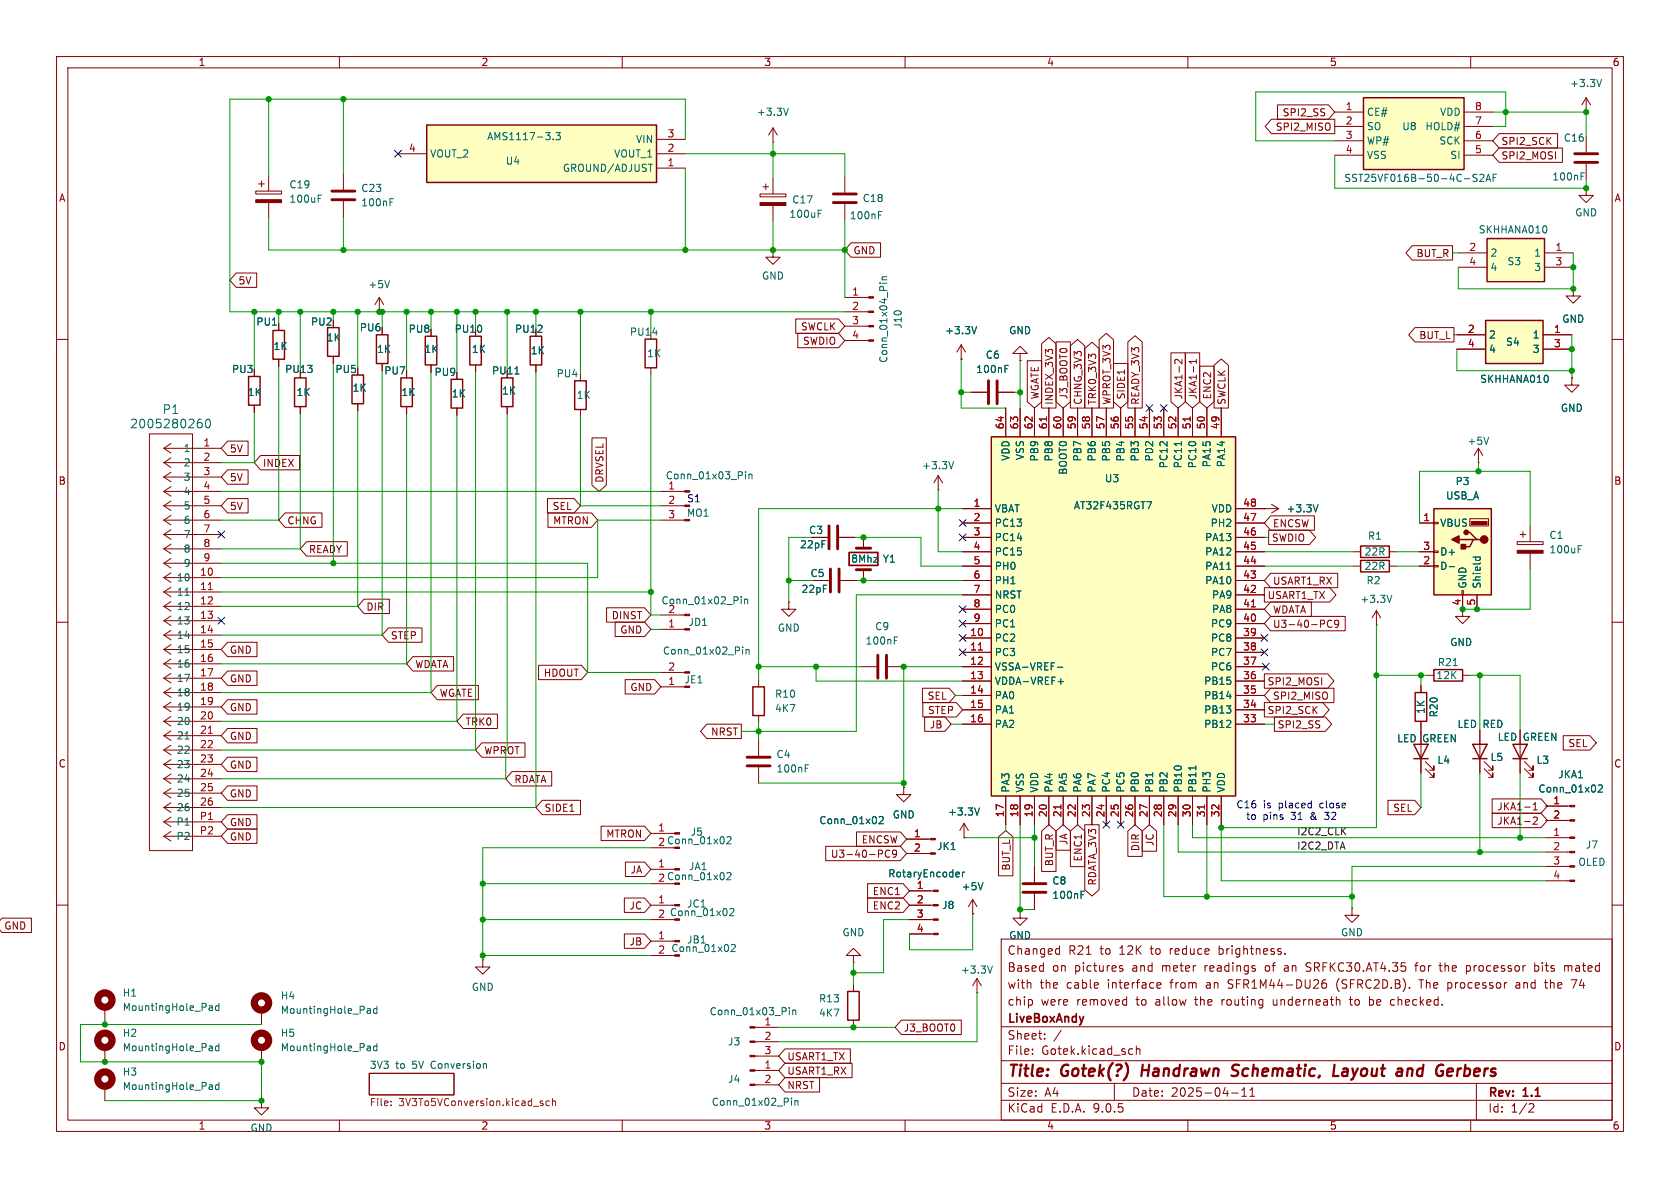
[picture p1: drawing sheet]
<svg xmlns="http://www.w3.org/2000/svg" width="297mm" height="210mm" viewBox="0 0 297 210" stroke-linecap="round" stroke-linejoin="round" font-family="sans-serif">
<defs><g id="words">
<g font-size="2.8" fill="#840000">
<text x="178" y="190.9">Title:</text>
<text x="187.7" y="190.9">Gotek(?)</text>
<text x="202.6" y="190.9">Handrawn</text>
<text x="219.4" y="190.9">Schematic,</text>
<text x="238.2" y="190.9">Layout</text>
<text x="250.2" y="190.9">and</text>
<text x="257.9" y="190.9">Gerbers</text>
</g>
<g font-size="2.1" fill="#006464">
<text x="22.9" y="75.9">2005280260</text>
<text x="28.7" y="73.4">P1</text>
</g>
<g font-size="2.1" fill="#840000">
<text x="178" y="172">Based</text>
<text x="178" y="169">Changed</text>
<text x="186" y="172">on</text>
<text x="188.9" y="169">R21</text>
<text x="190" y="172">pictures</text>
<text x="194.5" y="169">to</text>
<text x="198" y="169">12K</text>
<text x="200.3" y="172">and</text>
<text x="203.7" y="169">to</text>
<text x="205.7" y="172">meter</text>
<text x="207.2" y="169">reduce</text>
<text x="213.4" y="172">readings</text>
<text x="216" y="169">brightness.</text>
<text x="224.2" y="172">of</text>
<text x="227.7" y="172">an</text>
<text x="231.8" y="172">SRFKC30.AT4.35</text>
<text x="251.3" y="172">for</text>
<text x="255.7" y="172">the</text>
<text x="260.5" y="172">processor</text>
<text x="272.7" y="172">bits</text>
<text x="278.2" y="172">mated</text>
<text x="178" y="178">chip</text>
<text x="178" y="175">with</text>
<text x="183.8" y="175">the</text>
<text x="184" y="178">were</text>
<text x="188.6" y="175">cable</text>
<text x="190.4" y="178">removed</text>
<text x="196" y="175">interface</text>
<text x="201" y="178">to</text>
<text x="204.6" y="178">allow</text>
<text x="207.2" y="175">from</text>
<text x="211.7" y="178">the</text>
<text x="213.6" y="175">an</text>
<text x="216.5" y="178">routing</text>
<text x="217.7" y="175">SFR1M44-DU26</text>
<text x="225.7" y="178">underneath</text>
<text x="237" y="175">(SFRC2D.B).</text>
<text x="239.5" y="178">to</text>
<text x="243.1" y="178">be</text>
<text x="247" y="178">checked.</text>
<text x="251.8" y="175">The</text>
<text x="256.9" y="175">processor</text>
<text x="269.1" y="175">and</text>
<text x="274.5" y="175">the</text>
<text x="279.3" y="175">74</text>
<text x="178" y="184">Sheet:</text>
<text x="178" y="181.2">LiveBoxAndy</text>
<text x="178" y="186.7">File:</text>
<text x="184.1" y="186.7">Gotek.kicad_sch</text>
<text x="178" y="196.9">KiCad</text>
<text x="178" y="194.1">Size:</text>
<text x="184.7" y="194.1">A4</text>
<text x="185.7" y="196.9">E.D.A.</text>
<text x="193.3" y="196.9">9.0.5</text>
<text x="200" y="194.1">Date:</text>
<text x="207" y="194.1">2025-04-11</text>
<text x="263" y="194.3">Rev:</text>
<text x="263" y="196.9">Id:</text>
<text x="267.1" y="196.9">1/2</text>
<text x="269.4" y="194.3">1.1</text>
</g>
<g font-size="1.8" fill="#840000">
<text x="35" y="11.9">1</text>
<text x="85" y="11.9">2</text>
<text x="135" y="11.9">3</text>
<text x="185" y="11.9">4</text>
<text x="235" y="11.9">5</text>
<text x="285" y="11.9">6</text>
<text x="225.4" y="23.3">SPI2_MISO</text>
<text x="226.7" y="20.8">SPI2_SS</text>
<text x="265.3" y="25.8">SPI2_SCK</text>
<text x="265.3" y="28.4">SPI2_MOSI</text>
<text x="10.3" y="35.9">A</text>
<text x="285.3" y="35.9">A</text>
<text x="150.8" y="45.2">GND</text>
<text x="250.3" y="45.7">BUT_R</text>
<text x="42.1" y="50.5">5V</text>
<text x="80.3" y="59">PU10</text>
<text x="90.9" y="59">PU12</text>
<text x="141.5" y="58.6">SWCLK</text>
<text x="141.9" y="61.2">SWDIO</text>
<text x="250.8" y="60.1">BUT_L</text>
<text x="86.9" y="66.4">PU11</text>
<text x="183.8" y="70.7" transform="rotate(-90 183.8 70.7)">WGATE</text>
<text x="186.4" y="71.7" transform="rotate(-90 186.4 71.7)">INDEX_3V3</text>
<text x="188.9" y="70.7" transform="rotate(-90 188.9 70.7)">J3_BOOT0</text>
<text x="191.5" y="71.7" transform="rotate(-90 191.5 71.7)">CHNG_3V3</text>
<text x="194" y="71.7" transform="rotate(-90 194 71.7)">TRK0_3V3</text>
<text x="196.5" y="71.7" transform="rotate(-90 196.5 71.7)">WPROT_3V3</text>
<text x="199.1" y="70.7" transform="rotate(-90 199.1 70.7)">SIDE1</text>
<text x="201.6" y="71.7" transform="rotate(-90 201.6 71.7)">READY_3V3</text>
<text x="209.2" y="70.7" transform="rotate(-90 209.2 70.7)">JKA1-2</text>
<text x="211.8" y="70.7" transform="rotate(-90 211.8 70.7)">JKA1-1</text>
<text x="214.3" y="70.7" transform="rotate(-90 214.3 70.7)">ENC2</text>
<text x="216.9" y="71.7" transform="rotate(-90 216.9 71.7)">SWCLK</text>
<text x="40.5" y="80.2">5V</text>
<text x="46.4" y="82.7">INDEX</text>
<text x="10.3" y="85.9">B</text>
<text x="40.5" y="85.3">5V</text>
<text x="106.9" y="85.4" transform="rotate(-90 106.9 85.4)">DRVSEL</text>
<text x="285.3" y="85.9">B</text>
<text x="40.5" y="90.4">5V</text>
<text x="50.7" y="92.9">CHNG</text>
<text x="97.6" y="90.4">SEL</text>
<text x="97.7" y="92.9">MTRON</text>
<text x="224.8" y="96">SWDIO</text>
<text x="224.9" y="93.4">ENCSW</text>
<text x="54.5" y="98">READY</text>
<text x="224" y="106.1">USART1_TX</text>
<text x="224.9" y="103.6">USART1_RX</text>
<text x="258.3" y="107.1" transform="rotate(-90 258.3 107.1)">4</text>
<text x="64.7" y="108.1">DIR</text>
<text x="69" y="113.2">STEP</text>
<text x="108" y="109.7">DINST</text>
<text x="109.6" y="112.2">GND</text>
<text x="224.9" y="108.7">WDATA</text>
<text x="224.9" y="111.2">U3-40-PC9</text>
<text x="40.5" y="115.8">GND</text>
<text x="73.3" y="118.3">WDATA</text>
<text x="96" y="119.8">HDOUT</text>
<text x="40.5" y="120.8">GND</text>
<text x="40.5" y="125.9">GND</text>
<text x="77.6" y="123.4">WGATE</text>
<text x="111.3" y="122.4">GND</text>
<text x="163.9" y="123.9">SEL</text>
<text x="224" y="121.4">SPI2_MOSI</text>
<text x="224.9" y="123.9">SPI2_MISO</text>
<text x="40.5" y="131">GND</text>
<text x="82.2" y="128.5">TRK0</text>
<text x="125.6" y="130.2">NRST</text>
<text x="164" y="126.4">STEP</text>
<text x="164.3" y="129">JB</text>
<text x="224" y="126.4">SPI2_SCK</text>
<text x="225.8" y="129">SPI2_SS</text>
<text x="10.3" y="135.9">C</text>
<text x="40.5" y="136.1">GND</text>
<text x="277.2" y="132.3">SEL</text>
<text x="285.3" y="135.9">C</text>
<text x="40.5" y="141.2">GND</text>
<text x="90.8" y="138.6">RDATA</text>
<text x="96.2" y="143.7">SIDE1</text>
<text x="246.2" y="143.7">SEL</text>
<text x="264.6" y="143.4">JKA1-1</text>
<text x="40.5" y="148.8">GND</text>
<text x="40.5" y="146.2">GND</text>
<text x="107.1" y="148.3">MTRON</text>
<text x="152.2" y="149.3">ENCSW</text>
<text x="188.9" y="149.5" transform="rotate(-90 188.9 149.5)">JA</text>
<text x="204.2" y="149.7" transform="rotate(-90 204.2 149.7)">JC</text>
<text x="264.6" y="146">JKA1-2</text>
<text x="111.4" y="154.6">JA</text>
<text x="146.8" y="151.8">U3-40-PC9</text>
<text x="178.8" y="154" transform="rotate(-90 178.8 154)">BUT_L</text>
<text x="186.4" y="153.2" transform="rotate(-90 186.4 153.2)">BUT_R</text>
<text x="191.5" y="152.4" transform="rotate(-90 191.5 152.4)">ENC1</text>
<text x="201.6" y="150.6" transform="rotate(-90 201.6 150.6)">DIR</text>
<text x="111.2" y="161">JC</text>
<text x="154.2" y="161">ENC2</text>
<text x="154.2" y="158.4">ENC1</text>
<text x="194" y="156.6" transform="rotate(-90 194 156.6)">RDATA_3V3</text>
<text x=".7" y="164.5">GND</text>
<text x="111.2" y="167.3">JB</text>
<text x="10.3" y="185.9">D</text>
<text x="159.7" y="182.6">J3_BOOT0</text>
<text x="285.3" y="185.9">D</text>
<text x="139.1" y="190.2">USART1_RX</text>
<text x="139.1" y="187.6">USART1_TX</text>
<text x="139.1" y="192.7">NRST</text>
<text x="35" y="199.9">1</text>
<text x="85" y="199.9">2</text>
<text x="135" y="199.9">3</text>
<text x="185" y="199.9">4</text>
<text x="235" y="199.9">5</text>
<text x="285" y="199.9">6</text>
</g>
<g font-size="1.8" fill="#006464">
<text x="277.5" y="15.6">+3.3V</text>
<text x="133.7" y="20.7">+3.3V</text>
<text x="241.6" y="20.7">CE#</text>
<text x="241.6" y="23.2">SO</text>
<text x="247.8" y="23.2">U8</text>
<text x="251.9" y="23.2">HOLD#</text>
<text x="254.5" y="20.7">VDD</text>
<text x="75.9" y="28">VOUT_2</text>
<text x="86" y="25">AMS1117-3.3</text>
<text x="89.3" y="29.3">U4</text>
<text x="108.5" y="28">VOUT_1</text>
<text x="112.3" y="25.5">VIN</text>
<text x="241.6" y="25.8">WP#</text>
<text x="241.6" y="28.3">VSS</text>
<text x="254.4" y="25.8">SCK</text>
<text x="256.3" y="28.3">SI</text>
<text x="276.4" y="25.2">C16</text>
<text x="51.1" y="33.5">C19</text>
<text x="63.8" y="34.1">C23</text>
<text x="99.4" y="30.6">GROUND/ADJUST</text>
<text x="152.4" y="35.9">C18</text>
<text x="237.6" y="32.4">SST25VF016B-50-4C-S2AF</text>
<text x="274.3" y="32.1">100nF</text>
<text x="51.1" y="36">100uF</text>
<text x="63.8" y="36.7">100nF</text>
<text x="139.5" y="38.7">100uF</text>
<text x="140" y="36.2">C17</text>
<text x="150.1" y="39">100nF</text>
<text x="261.3" y="41.5">SKHHANA010</text>
<text x="278.4" y="38.5">GND</text>
<text x="263.4" y="45.6">2</text>
<text x="266.4" y="47.1">S3</text>
<text x="271.1" y="45.6">1</text>
<text x="65" y="51.2">+5V</text>
<text x="134.6" y="49.6">GND</text>
<text x="263.4" y="48.1">4</text>
<text x="271.1" y="48.1">3</text>
<text x="45.2" y="57.8">PU1</text>
<text x="54.9" y="57.8">PU2</text>
<text x="63.5" y="58.8">PU6</text>
<text x="72.1" y="59">PU8</text>
<text x="111.3" y="59.5">PU14</text>
<text x="159.6" y="58.2" transform="rotate(-90 159.6 58.2)">J10</text>
<text x="167" y="59.3">+3.3V</text>
<text x="178.3" y="59.3">GND</text>
<text x="276.1" y="57.3">GND</text>
<text x="48.3" y="62.1">1K</text>
<text x="57.7" y="60.6">1K</text>
<text x="66.6" y="62.6">1K</text>
<text x="74.9" y="62.6">1K</text>
<text x="83.3" y="62.6">1K</text>
<text x="93.7" y="62.8">1K</text>
<text x="114.3" y="63.3">1K</text>
<text x="157.1" y="64.3" transform="rotate(-90 157.1 64.3)">Conn_01x04_Pin</text>
<text x="174.2" y="63.6">C6</text>
<text x="263.1" y="60">2</text>
<text x="263.1" y="62.6">4</text>
<text x="266.2" y="61.3">S4</text>
<text x="270.9" y="60">1</text>
<text x="270.9" y="62.6">3</text>
<text x="40.9" y="66.1">PU3</text>
<text x="43.7" y="70.2">1K</text>
<text x="50.3" y="66.1">PU13</text>
<text x="52.3" y="70.2">1K</text>
<text x="59.2" y="66.1">PU5</text>
<text x="62.2" y="69.4">1K</text>
<text x="67.8" y="66.4">PU7</text>
<text x="70.9" y="70.2">1K</text>
<text x="76.7" y="66.6">PU9</text>
<text x="79.8" y="70.5">1K</text>
<text x="88.7" y="70">1K</text>
<text x="98.3" y="66.9">PU4</text>
<text x="101.9" y="70.7">1K</text>
<text x="172.5" y="66.1">100nF</text>
<text x="261.6" y="67.9">SKHHANA010</text>
<text x="275.8" y="73">GND</text>
<text x="32.4" y="80.1">1</text>
<text x="32.4" y="82.7">2</text>
<text x="162.9" y="83.2">+3.3V</text>
<text x="178.7" y="81.6" transform="rotate(-90 178.7 81.6)">VDD</text>
<text x="181.2" y="81.4" transform="rotate(-90 181.2 81.4)">VSS</text>
<text x="183.7" y="81.7" transform="rotate(-90 183.7 81.7)">PB9</text>
<text x="186.3" y="81.7" transform="rotate(-90 186.3 81.7)">PB8</text>
<text x="191.4" y="81.7" transform="rotate(-90 191.4 81.7)">PB7</text>
<text x="193.9" y="81.7" transform="rotate(-90 193.9 81.7)">PB6</text>
<text x="196.4" y="81.7" transform="rotate(-90 196.4 81.7)">PB5</text>
<text x="199" y="81.7" transform="rotate(-90 199 81.7)">PB4</text>
<text x="201.5" y="81.7" transform="rotate(-90 201.5 81.7)">PB3</text>
<text x="204.1" y="81.7" transform="rotate(-90 204.1 81.7)">PD2</text>
<text x="206.6" y="82.9" transform="rotate(-90 206.6 82.9)">PC12</text>
<text x="209.1" y="82.9" transform="rotate(-90 209.1 82.9)">PC11</text>
<text x="211.7" y="82.9" transform="rotate(-90 211.7 82.9)">PC10</text>
<text x="214.2" y="82.7" transform="rotate(-90 214.2 82.7)">PA15</text>
<text x="216.8" y="82.7" transform="rotate(-90 216.8 82.7)">PA14</text>
<text x="259.3" y="78.8">+5V</text>
<text x="32.4" y="85.2">3</text>
<text x="32.4" y="87.7">4</text>
<text x="117.6" y="84.9">Conn_01x03_Pin</text>
<text x="188.8" y="84" transform="rotate(-90 188.8 84)">BOOT0</text>
<text x="195.2" y="85.4">U3</text>
<text x="255.5" y="88.5">USB_A</text>
<text x="257.2" y="86">P3</text>
<text x="32.4" y="90.3">5</text>
<text x="32.4" y="92.8">6</text>
<text x="32.4" y="95.4">7</text>
<text x="121.3" y="91.5">MO1</text>
<text x="142.9" y="94.6">C3</text>
<text x="175.8" y="90.8">VBAT</text>
<text x="175.8" y="93.3">PC13</text>
<text x="175.8" y="95.9">PC14</text>
<text x="189.7" y="90.2">AT32F435RGT7</text>
<text x="213" y="95.9">PA13</text>
<text x="213.9" y="93.3">PH2</text>
<text x="214.1" y="90.8">VDD</text>
<text x="227.3" y="90.8">+3.3V</text>
<text x="241.7" y="95.6">R1</text>
<text x="254.5" y="93.3">VBUS</text>
<text x="273.8" y="95.5">C1</text>
<text x="32.4" y="97.9">8</text>
<text x="32.4" y="100.4">9</text>
<text x="141.3" y="97.1">22pF</text>
<text x="150.4" y="99.7">8Mhz</text>
<text x="156" y="99.7">Y1</text>
<text x="175.8" y="98.4">PC15</text>
<text x="175.8" y="100.9">PH0</text>
<text x="213" y="98.4">PA12</text>
<text x="213" y="100.9">PA11</text>
<text x="241.1" y="100.9">22R</text>
<text x="241.1" y="98.4">22R</text>
<text x="254.5" y="98.4">D+</text>
<text x="254.5" y="100.9">D-</text>
<text x="273.8" y="98">100uF</text>
<text x="31.2" y="103">10</text>
<text x="31.2" y="105.5">11</text>
<text x="116.8" y="107">Conn_01x02_Pin</text>
<text x="141.6" y="105">22pF</text>
<text x="143.2" y="102.2">C5</text>
<text x="175.8" y="103.5">PH1</text>
<text x="175.8" y="106">NRST</text>
<text x="213" y="103.5">PA10</text>
<text x="214.2" y="106">PA9</text>
<text x="240.4" y="106.8">+3.3V</text>
<text x="241.5" y="103.5">R2</text>
<text x="259.4" y="104.1" transform="rotate(-90 259.4 104.1)">GND</text>
<text x="262" y="104.1" transform="rotate(-90 262 104.1)">Shield</text>
<text x="31.2" y="108.1">12</text>
<text x="31.2" y="110.6">13</text>
<text x="31.2" y="113.1">14</text>
<text x="118" y="108.5">2</text>
<text x="121.6" y="110.8">JD1</text>
<text x="137.4" y="111.9">GND</text>
<text x="154.6" y="111.6">C9</text>
<text x="175.8" y="108.6">PC0</text>
<text x="175.8" y="111.1">PC1</text>
<text x="175.8" y="113.6">PC2</text>
<text x="214" y="111.1">PC9</text>
<text x="214" y="113.6">PC8</text>
<text x="214.2" y="108.6">PA8</text>
<text x="31.2" y="115.7">15</text>
<text x="31.2" y="118.2">16</text>
<text x="117.1" y="115.9">Conn_01x02_Pin</text>
<text x="152.9" y="114.1">100nF</text>
<text x="175.8" y="116.2">PC3</text>
<text x="175.8" y="118.7">VSSA-VREF-</text>
<text x="214" y="116.2">PC7</text>
<text x="214" y="118.7">PC6</text>
<text x="254.1" y="118">R21</text>
<text x="256.3" y="114.4">GND</text>
<text x="31.2" y="120.8">17</text>
<text x="31.2" y="123.3">18</text>
<text x="31.2" y="125.8">19</text>
<text x="120.9" y="121">JE1</text>
<text x="136.9" y="123.5">R10</text>
<text x="175.8" y="121.3">VDDA-VREF+</text>
<text x="175.8" y="123.8">PA0</text>
<text x="212.8" y="121.3">PB15</text>
<text x="212.8" y="123.8">PB14</text>
<text x="253.8" y="120.2">12K</text>
<text x="31.2" y="128.4">20</text>
<text x="31.2" y="130.9">21</text>
<text x="136.9" y="126.1">4K7</text>
<text x="175.8" y="126.3">PA1</text>
<text x="175.8" y="128.9">PA2</text>
<text x="212.8" y="126.3">PB13</text>
<text x="212.8" y="128.9">PB12</text>
<text x="246.9" y="131.4">LED</text>
<text x="251.5" y="131.4">GREEN</text>
<text x="252.1" y="126.3" transform="rotate(-90 252.1 126.3)">1K</text>
<text x="254.4" y="126.9" transform="rotate(-90 254.4 126.9)">R20</text>
<text x="257.6" y="128.9">LED</text>
<text x="262.2" y="128.9">RED</text>
<text x="264.7" y="131.2">LED</text>
<text x="269.3" y="131.2">GREEN</text>
<text x="31.2" y="133.5">22</text>
<text x="31.2" y="136">23</text>
<text x="137.2" y="134.2">C4</text>
<text x="137.2" y="136.8">100nF</text>
<text x="254" y="135.2">L4</text>
<text x="263.4" y="134.7">L5</text>
<text x="271.5" y="135.2">L3</text>
<text x="275.4" y="137.8">JKA1</text>
<text x="31.2" y="138.5">24</text>
<text x="31.2" y="141.1">25</text>
<text x="31.2" y="143.6">26</text>
<text x="178.7" y="140.2" transform="rotate(-90 178.7 140.2)">PA3</text>
<text x="181.2" y="140.2" transform="rotate(-90 181.2 140.2)">VSS</text>
<text x="183.7" y="140.2" transform="rotate(-90 183.7 140.2)">VDD</text>
<text x="186.3" y="140.2" transform="rotate(-90 186.3 140.2)">PA4</text>
<text x="188.8" y="140.2" transform="rotate(-90 188.8 140.2)">PA5</text>
<text x="191.4" y="140.2" transform="rotate(-90 191.4 140.2)">PA6</text>
<text x="193.9" y="140.2" transform="rotate(-90 193.9 140.2)">PA7</text>
<text x="196.4" y="140.2" transform="rotate(-90 196.4 140.2)">PC4</text>
<text x="199" y="140.2" transform="rotate(-90 199 140.2)">PC5</text>
<text x="201.5" y="140.2" transform="rotate(-90 201.5 140.2)">PB0</text>
<text x="204.1" y="140.2" transform="rotate(-90 204.1 140.2)">PB1</text>
<text x="206.6" y="140.2" transform="rotate(-90 206.6 140.2)">PB2</text>
<text x="209.1" y="140.2" transform="rotate(-90 209.1 140.2)">PB10</text>
<text x="211.7" y="140.2" transform="rotate(-90 211.7 140.2)">PB11</text>
<text x="214.2" y="140.2" transform="rotate(-90 214.2 140.2)">PH3</text>
<text x="216.8" y="140.2" transform="rotate(-90 216.8 140.2)">VDD</text>
<text x="271.9" y="140.3">Conn_01x02</text>
<text x="31.1" y="146.2">P1</text>
<text x="31.1" y="148.7">P2</text>
<text x="116.3" y="149.6">2 Conn_01x02</text>
<text x="122" y="147.9">J5</text>
<text x="144.7" y="145.9">Conn_01x02</text>
<text x="157.7" y="144.9">GND</text>
<text x="167.5" y="144.4">+3.3V</text>
<text x="116.3" y="156">2 Conn_01x02</text>
<text x="121.7" y="154">JA1</text>
<text x="156.9" y="155.3">RotaryEncoder</text>
<text x="165.6" y="150.5">JK1</text>
<text x="278.9" y="153.3">OLED</text>
<text x="280.2" y="150.2">J7</text>
<text x="121.4" y="160.6">JC1</text>
<text x="166.4" y="160.9">J8</text>
<text x="169.9" y="157.6">+5V</text>
<text x="185.9" y="156.6">C8</text>
<text x="185.9" y="159.1">100nF</text>
<text x="116.3" y="162.3">2 Conn_01x02</text>
<text x="121.4" y="167">JB1</text>
<text x="148.8" y="165.7">GND</text>
<text x="178.3" y="166.2">GND</text>
<text x="237" y="165.7">GND</text>
<text x="118.6" y="168.5">Conn_01x02</text>
<text x="169.8" y="172.3">+3.3V</text>
<text x="21.6" y="176.4">H1</text>
<text x="21.6" y="178.9">MountingHole_Pad</text>
<text x="49.5" y="176.9">H4</text>
<text x="49.5" y="179.4">MountingHole_Pad</text>
<text x="83.3" y="175.4">GND</text>
<text x="125.4" y="179.7">Conn_01x03_Pin</text>
<text x="144.7" y="177.4">R13</text>
<text x="144.7" y="179.9">4K7</text>
<text x="21.6" y="183.5">H2</text>
<text x="49.5" y="183.5">H5</text>
<text x="128.6" y="185">J3</text>
<text x="21.6" y="190.3">H3</text>
<text x="21.6" y="186">MountingHole_Pad</text>
<text x="49.5" y="186">MountingHole_Pad</text>
<text x="65.3" y="189">3V3</text>
<text x="70" y="189">to</text>
<text x="73" y="189">5V</text>
<text x="76.5" y="189">Conversion</text>
<text x="128.6" y="191.6">J4</text>
<text x="21.6" y="192.9">MountingHole_Pad</text>
<text x="125.7" y="195.7">Conn_01x02_Pin</text>
<text x="44.2" y="200.3">GND</text>
</g>
<g font-size="1.8" fill="#a90000">
<text x="237.8" y="19.6">1</text>
<text x="237.8" y="22.1">2</text>
<text x="260.7" y="19.6">8</text>
<text x="260.7" y="22.1">7</text>
<text x="72.2" y="26.9">4</text>
<text x="117.9" y="29.5">1</text>
<text x="117.9" y="26.9">2</text>
<text x="117.9" y="24.4">3</text>
<text x="237.8" y="24.6">3</text>
<text x="237.8" y="27.2">4</text>
<text x="260.7" y="24.6">6</text>
<text x="260.7" y="27.2">5</text>
<text x="259.6" y="44.5">2</text>
<text x="259.6" y="47">4</text>
<text x="274.9" y="44.5">1</text>
<text x="274.9" y="47">3</text>
<text x="150.6" y="52.3">1</text>
<text x="150.6" y="54.9">2</text>
<text x="150.6" y="57.4">3</text>
<text x="150.6" y="59.9">4</text>
<text x="259.4" y="58.9">2</text>
<text x="274.6" y="58.9">1</text>
<text x="259.4" y="61.5">4</text>
<text x="274.6" y="61.5">3</text>
<text x="177.5" y="76" transform="rotate(-90 177.5 76)">64</text>
<text x="180.1" y="76" transform="rotate(-90 180.1 76)">63</text>
<text x="182.6" y="76" transform="rotate(-90 182.6 76)">62</text>
<text x="185.2" y="76" transform="rotate(-90 185.2 76)">61</text>
<text x="187.7" y="76" transform="rotate(-90 187.7 76)">60</text>
<text x="190.2" y="76" transform="rotate(-90 190.2 76)">59</text>
<text x="192.8" y="76" transform="rotate(-90 192.8 76)">58</text>
<text x="195.3" y="76" transform="rotate(-90 195.3 76)">57</text>
<text x="197.9" y="76" transform="rotate(-90 197.9 76)">56</text>
<text x="200.4" y="76" transform="rotate(-90 200.4 76)">55</text>
<text x="202.9" y="76" transform="rotate(-90 202.9 76)">54</text>
<text x="205.5" y="76" transform="rotate(-90 205.5 76)">53</text>
<text x="208" y="76" transform="rotate(-90 208 76)">52</text>
<text x="210.6" y="76" transform="rotate(-90 210.6 76)">51</text>
<text x="213.1" y="76" transform="rotate(-90 213.1 76)">50</text>
<text x="215.6" y="76" transform="rotate(-90 215.6 76)">49</text>
<text x="35.9" y="79">1</text>
<text x="35.9" y="81.5">2</text>
<text x="35.9" y="84.1">3</text>
<text x="35.9" y="86.6">4</text>
<text x="35.9" y="89.2">5</text>
<text x="118" y="86.6">1</text>
<text x="118" y="89.2">2</text>
<text x="172" y="89.7">1</text>
<text x="219.7" y="89.7">48</text>
<text x="35.9" y="91.7">6</text>
<text x="35.9" y="94.2">7</text>
<text x="118" y="91.7">3</text>
<text x="172" y="92.2">2</text>
<text x="172" y="94.7">3</text>
<text x="219.7" y="92.2">47</text>
<text x="219.7" y="94.7">46</text>
<text x="251.5" y="92.2">1</text>
<text x="35.3" y="101.9">10</text>
<text x="35.9" y="96.8">8</text>
<text x="35.9" y="99.3">9</text>
<text x="172" y="97.3">4</text>
<text x="172" y="99.8">5</text>
<text x="219.7" y="97.3">45</text>
<text x="219.7" y="99.8">44</text>
<text x="251.5" y="97.3">3</text>
<text x="251.5" y="99.8">2</text>
<text x="35.3" y="104.4">11</text>
<text x="35.3" y="106.9">12</text>
<text x="172" y="102.4">6</text>
<text x="172" y="104.9">7</text>
<text x="172" y="107.4">8</text>
<text x="219.7" y="102.4">43</text>
<text x="219.7" y="104.9">42</text>
<text x="219.7" y="107.4">41</text>
<text x="260.9" y="107.1" transform="rotate(-90 260.9 107.1)">5</text>
<text x="35.3" y="109.5">13</text>
<text x="35.3" y="112">14</text>
<text x="118" y="111">1</text>
<text x="171.4" y="112.5">10</text>
<text x="172" y="110">9</text>
<text x="219.7" y="110">40</text>
<text x="219.7" y="112.5">39</text>
<text x="35.3" y="114.6">15</text>
<text x="35.3" y="117.1">16</text>
<text x="35.3" y="119.6">17</text>
<text x="118" y="118.6">2</text>
<text x="171.4" y="115.1">11</text>
<text x="171.4" y="117.6">12</text>
<text x="219.7" y="115.1">38</text>
<text x="219.7" y="117.6">37</text>
<text x="35.3" y="122.2">18</text>
<text x="35.3" y="124.7">19</text>
<text x="118" y="121.2">1</text>
<text x="171.4" y="120.1">13</text>
<text x="171.4" y="122.7">14</text>
<text x="171.4" y="125.2">15</text>
<text x="219.7" y="120.1">36</text>
<text x="219.7" y="122.7">35</text>
<text x="219.7" y="125.2">34</text>
<text x="35.3" y="127.3">20</text>
<text x="35.3" y="129.8">21</text>
<text x="171.4" y="127.8">16</text>
<text x="219.7" y="127.8">33</text>
<text x="35.3" y="132.3">22</text>
<text x="35.3" y="134.9">23</text>
<text x="35.3" y="137.4">24</text>
<text x="35.3" y="140">25</text>
<text x="35.3" y="142.5">26</text>
<text x="274.5" y="142.2">1</text>
<text x="35.2" y="145">P1</text>
<text x="35.2" y="147.6">P2</text>
<text x="116.3" y="147.1">1</text>
<text x="161.5" y="148.1">1</text>
<text x="177.5" y="144.6" transform="rotate(-90 177.5 144.6)">17</text>
<text x="180.1" y="144.6" transform="rotate(-90 180.1 144.6)">18</text>
<text x="182.6" y="144.6" transform="rotate(-90 182.6 144.6)">19</text>
<text x="185.2" y="144.6" transform="rotate(-90 185.2 144.6)">20</text>
<text x="187.7" y="144.6" transform="rotate(-90 187.7 144.6)">21</text>
<text x="190.2" y="144.6" transform="rotate(-90 190.2 144.6)">22</text>
<text x="192.8" y="144.6" transform="rotate(-90 192.8 144.6)">23</text>
<text x="195.3" y="144.6" transform="rotate(-90 195.3 144.6)">24</text>
<text x="197.9" y="144.6" transform="rotate(-90 197.9 144.6)">25</text>
<text x="200.4" y="144.6" transform="rotate(-90 200.4 144.6)">26</text>
<text x="202.9" y="144.6" transform="rotate(-90 202.9 144.6)">27</text>
<text x="205.5" y="144.6" transform="rotate(-90 205.5 144.6)">28</text>
<text x="208" y="144.6" transform="rotate(-90 208 144.6)">29</text>
<text x="210.6" y="144.6" transform="rotate(-90 210.6 144.6)">30</text>
<text x="213.1" y="144.6" transform="rotate(-90 213.1 144.6)">31</text>
<text x="215.6" y="144.6" transform="rotate(-90 215.6 144.6)">32</text>
<text x="274.5" y="144.8">2</text>
<text x="274.5" y="147.8">1</text>
<text x="116.3" y="153.4">1</text>
<text x="161.5" y="150.6">2</text>
<text x="274.5" y="150.4">2</text>
<text x="274.5" y="152.9">3</text>
<text x="274.5" y="155.4">4</text>
<text x="116.3" y="159.8">1</text>
<text x="162" y="157.2">1</text>
<text x="162" y="159.8">2</text>
<text x="116.3" y="166.1">1</text>
<text x="162" y="162.3">3</text>
<text x="162" y="164.8">4</text>
<text x="116.3" y="168.7">2</text>
<text x="135.1" y="181.4">1</text>
<text x="135.1" y="183.9">2</text>
<text x="135.1" y="189">1</text>
<text x="135.1" y="191.5">2</text>
<text x="135.1" y="186.4">3</text>
</g>
<g font-size="1.8" fill="#0000c2">
<text x="121.4" y="89">S1</text>
<text x="218.5" y="143.1">C16</text>
<text x="223.3" y="143.1">is</text>
<text x="226.1" y="143.1">placed</text>
<text x="233.6" y="143.1">close</text>
<text x="220.2" y="145.1">to</text>
<text x="223.2" y="145.1">pins</text>
<text x="228.3" y="145.1">31</text>
<text x="231.9" y="145.1">&amp;</text>
<text x="234.7" y="145.1">32</text>
</g>
<text font-size="1.8" fill="#009600" x="85.5" y="133.5">WPROT</text>
<g font-size="1.8" fill="#0f0f0f">
<text x="229.2" y="147.7">I2C2_CLK</text>
<text x="229.2" y="150.3">I2C2_DTA</text>
</g>
<g font-size="1.8" fill="#725600">
<text x="65.3" y="195.9">File:</text>
<text x="70.5" y="195.9">3V3To5VConversion.kicad_sch</text>
</g>
</g></defs>
<g fill="none" stroke="#840000" stroke-width=".18">
<path d="M10 10h277v190h-277zM12 12h273v186h-273zM60 10v2M110 10v2M160 10v2M210 10v2M260 10v2M280.4 19.8h.1M280.4 17.3l-.7 1.2M280.4 17.3l.8 1.2M280.4 17.3v2.5M60.7 30.7v2.8"/>
<path d="M60.7 35.6v2.8M280.4 24.1v2.8M280.4 29v2.8M67.1 55.1h.1M67.1 52.6l-.8 1.2M67.1 52.6l.7 1.2M67.1 52.6v2.5M67.6 57.9v1.3M76.2 58.2v1.2M10 60h2M67.6 64.3v1.2M76.2 64.5v1.3"/>
<path d="M80.8 65.8v1.3M80.8 72.1v1.3M94.7 64.5v1.3M102.6 66v1.3M102.6 72.4v1.3M285 60h2M10 110h2M116.8 118.9h4.3M285 110h2M116.8 121.4h3.8M134.1 120.1v1.3M134.1 126.5v1.3"/>
<path d="M261.6 129v7.7M262.4 135.9l1.5 1.5v-.7v.7h-.8M262.4 134.6l1.5 1.5v-.7v.7h-.8M268.7 129v7.7M269.5 135.9l1.5 1.5v-.7v.7h-.7M269.5 134.6l1.5 1.5v-.7v.7h-.7M172 159l-.8 1.3M172 159l.7 1.3M172 159v2.5M182.9 153.2v2.8M182.9 158v2.8M273.3 142.5h4.2"/>
<path d="M273.3 145h4.2M273.3 148.1h4.2M273.3 150.6h4.2M273.3 153.2h4.2M273.3 155.7h4.2M10 160h2M18.5 178.1v2.5M46.2 178.6v2.5M150.9 168.9h-1.3l1.3-1.3 1.2 1.3h-1.2v1.3M150.9 170.2h.1M150.9 174v1.3M172 161.5h.1"/>
<path d="M172.7 175.5h.1M172.7 173l-.7 1.2M172.7 173l.8 1.2M172.7 173v2.5M177 166h108v32h-108zM180.3 161v1.3h1.3l-1.3 1.3-1.2-1.3h1.2M180.3 161h.1M182.5 176.8v.8M186.9 167.7l.4 .1M187.3 167.2v1.5M187.3 168.6l-.4 .1M198 171.1l.5 .2v.2l-.2 .2-.4-.1"/>
<path d="M198 170.8h.5M199 176.7l.2 .1M199.2 176.2v1.5M199.2 177.6l-.2 .1M204.6 174.6h.6M204.6 173.8l.4-.1 .2 .4-.7 .1M225.1 176.7l.1 .9M227.1 171.2v.4M227.2 168.6v.1M230.9 171.6l.6 .1M231.2 170.2l-.3 .3 .1 .3 .2 .1M233.7 173.9l.5-.1 .3 .3-.1 .5-.4 .1-.3-.1"/>
<path d="M234.4 173.2a.53 .53 0 0 0-.7 .4M236.4 173.6v1M238.5 176.7h.6M238.7 176.2v1.3l.3 .2M242.1 176.2v1.5M242.1 177.6l.4 .1M242.5 176.7l-.4 .1M246 177.6l.4 .1M246.4 176.7l-.4 .1M250.1 170.7h.6M250.7 170.2l-.4 .2v1.3M250.8 173.2h.9"/>
<path d="M254.4 170.7h.6M254.6 170.2v1.3l.4 .2M256 174.6l.4 .1M256.4 173.7l-.4 .1M259.2 170.8l.5-.1 .3 .3M260 171.4l-.3 .3-.5-.1M268 173.8h.6M268.5 174.1h-.3a.29 .29 0 0 0-.2 .3 .29 .29 0 0 0 .2 .3h.3M271.3 170.8l.4-.1 .3 .3v.4l-.1 .2h-.6M271.3 170.2v1.5M273 173.7h.6M273.2 173.2v1.3l.4 .2"/>
<path d="M276.6 170.8l.4-.1 .2 .2M277.2 170.9v.8M277.7 170.7l-.4 .1-.1 .1M277.7 173.2h1l-.6 1.5M285 160h2M18.5 185.2v2.5M18.5 192v2.6M46.2 194.6v1.2h1.3l-1.3 1.3-1.2-1.3h1.2M46.2 194.6h.1M46.2 185.2v2.5M60 198v2M65.3 189.7h15v3.8h-15z"/>
<path d="M110 198v2M150.9 180.3v1.3M160 198v2M177 194.5h108M177 191.5h108M177 187.5h108M177 181.5h108M182.5 186.3v.1M182.5 185.5v.1M184.7 183.6v.1M184.7 182.8v.1M187.6 182.1l-1.3 2"/>
<path d="M197 191.5v3M200.1 185.4l.1 .1M200.2 186.3l-.1 .1M200.9 184.9v1.5M200.9 185.5l.2-.1 .4 .1v.9M210 198v2M217.7 193.2h1.2M219.5 193.8h.9M219.5 192.7l.5-.4v1.5M221 193.8h.8M221 192.7l.4-.4v1.5M260 198v2"/>
<path d="M261 191.5v6.5M270.5 195.1l.5 .1 .2 .3-1 1.1h1"/>
</g>
<path d="M202 188.2l-.2 2M218.8 190a.85 .85 0 0 1-1.1 .1M218.8 188.2l-.7 .1a.46 .46 0 0 0-.2 .5 .46 .46 0 0 0 .3 .4l.5 .2M235.9 188.2l-.2 2h.9M237.6 189.4a.4 .4 0 0 0-.3 .4 .4 .4 0 0 0 .2 .4M248.9 188.9l-.2 1.3M249.5 188.9l-.6 .2M256.2 188.9l.6 .1v.4l-.9 .1M256.6 190.1l-.5 .1" fill="none" stroke="#840000" stroke-width=".4"/>
<g fill="none" stroke="#006464" stroke-width=".18">
<path d="M283.1 14l-.4 1.3M68.9 35.7h.5M68.9 35.1h.6M279.5 31.2h.4M279.5 30.6h.6M68.9 49.6l-.5 1.3M131.3 114.4v.1M131.3 114.8v.8M131.9 114.8v.8M131.9 114.9l.2-.1 .3 .1v.7M282.6 138.9l.4-.1 .3 .3-.8 .9h.8M173.8 156l-.5 1.3"/>
<path d="M191.1 158.2h.4M191.1 157.6h.6M37.1 177.8h.3l.1 .2v.6M37.5 178.6h-.4M37.5 178.1h-.4M38.7 177.4v1.2M38.7 177.8h-.4l-.2 .2 .1 .6h.5M65.1 178.3l.3 .1 .1 .7M65.5 178.6l-.4 .1M65.5 179.1h-.4M66.6 177.9v1.2M66.6 178.4l-.3-.1-.3 .2 .2 .6h.4"/>
<path d="M175.4 170.8l-.4 1.2M37.1 184.9h.3l.1 .2v.6M37.1 191.8h.3l.1 .1v.7M37.5 192.5l-.4 .1M37.5 192.1h-.4M37.5 185.7h-.4M37.5 185.2l-.4 .1M38.7 191.8h-.4l-.2 .2 .1 .5h.5M38.7 184.5v1.2M38.7 191.3v1.3M38.7 185l-.4-.1-.2 .2 .1 .6h.5M65.1 184.9l.3 .1 .1 .7"/>
<path d="M65.5 185.7h-.4M65.5 185.2l-.4 .1M66.6 185l-.3-.1-.3 .2 .2 .6h.4M66.6 184.5v1.2M85.8 188l.2 .2v.7"/>
</g>
<path d="M69.1 195.3v.2M69.1 194.7v.1M95.7 195l.3 .1v.2l-.1 .2h-.3M95.7 194.6l.3 .1M97.1 194.7l-.3-.1-.3 .3 .1 .5h.5M97.7 194.7l.2-.1 .3 .1v.8M97.7 194.2v1.3" fill="none" stroke="#725600" stroke-width=".18"/>
<g fill="#840000" stroke="#840000" stroke-width=".18">
<path d="M121.1 118.7h.8v.3h-.8z"/>
<path d="M277.5 142.4h.9v.2h-.9z"/>
<path d="M277.5 144.9h.9v.3h-.9z"/>
<path d="M277.5 148h.9v.2h-.9z"/>
<path d="M277.5 150.5h.9v.2h-.9z"/>
<path d="M277.5 153h.9v.3h-.9z"/>
<path d="M277.5 155.6h.9v.2h-.9z"/>
</g>
<path d="M66.5 59.2h2.1v5.1h-2.1zM75.2 59.4h2v5.1h-2zM93.7 59.4h2.1v5.1h-2.1zM79.8 67.1h2v5h-2zM101.6 67.3h2v5.1h-2zM133.1 121.4h2v5.1h-2zM260.3 131.6h2.6l-1.3 2.5zM260.3 134.1h2.6M267.5 131.6h2.5l-1.3 2.5zM267.5 134.1h2.5M149.9 175.3h2v5h-2z" fill="none" stroke="#840000" stroke-width=".25"/>
<g fill="none" stroke="#840000" stroke-width="1.3">
<circle cx="18.5" cy="176.8" r="1.27"/>
<circle cx="46.2" cy="177.3" r="1.27"/>
<circle cx="18.5" cy="190.8" r="1.27"/>
<circle cx="18.5" cy="183.9" r="1.27"/>
<circle cx="46.2" cy="183.9" r="1.27"/>
</g>
<path d="M58.7 33.8h4M58.7 35.3h4M278.4 28.7h4M278.4 27.2h4M180.8 156.2h4.1M180.8 157.7h4.1" fill="none" stroke="#840000" stroke-width=".51"/>
<path d="M75.4 22.1h40.7v10.2h-40.7z" fill="#ffffc2"/>
<path d="M75.4 22.1h40.7v10.2h-40.7zM48.3 58.4h2v5.1h-2zM57.9 57.9h2v5.1h-2zM83.1 59.4h2v5.1h-2zM62.2 66.3h2.1v5.1h-2.1zM70.9 66.8h2v5.1h-2zM249.9 131.6h2.6l-1.3 2.5zM249.9 134.1h2.6" fill="none" stroke="#840000" stroke-width=".25"/>
<g fill="none" stroke="#840000" stroke-width=".18">
<path d="M45.2 33.8h4.6v.5h-4.6zM45.7 32.5h1M46.2 32v1M47.5 31v2.8M47.5 35.8v2.8M70.4 27.2h5M116.1 29.7h5.1M116.1 27.2h5.1M116.1 24.6h5.1M134.4 34.3h4.5v.5h-4.5zM134.9 33h1M135.4 32.5v1"/>
<path d="M136.7 31.5v2.8M136.7 36.3v2.8M280.4 33.3v1.2h1.3l-1.3 1.3-1.3-1.3h1.3M280.4 33.3h.1M49.3 57.2v1.2M58.9 56.6v1.3M136.7 44.2v1.3h1.2l-1.2 1.2-1.3-1.2h1.3M136.7 44.2h.1M149.4 52.6h4.2M149.4 55.1h4.2M149.4 57.7h4.2M278.1 51.1v1.2h1.3l-1.3 1.3-1.2-1.3h1.2"/>
<path d="M278.1 51.1h.1M49.3 63.5v1.3M58.9 63v1.3M63.2 65v1.3M63.2 71.4v1.2M71.9 65.5v1.3M71.9 71.9v1.3M84.1 64.5v1.3M149.4 60.2h4.2M143.5 95h2.8M148.3 95h2.8M152.7 95v1.9"/>
<path d="M165.9 86.6h.1M165.9 84.1l-.8 1.2M165.9 84.1l.7 1.2M165.9 84.1v2.5M143.8 102.6h2.8M148.6 102.6h2.8M152.7 100.7v1.9M251.2 129v7.7M252 135.9l1.5 1.5v-.7v.7h-.8M252 134.6l1.5 1.5v-.7v.7h-.8M133.5 189.2h4.2M133.5 191.8h4.2"/>
<path d="M133.5 181.6h4.2M133.5 184.2h4.2M133.5 186.7h4.2"/>
</g>
<g fill="none" stroke="#006464" stroke-width=".18">
<path d="M56.2 35.1h.5M56.2 34.5h.6M97.8 24.6v.1M98.3 23.4h.8l-.5 .5 .4 .1v.6l-.2 .1-.5-.1M114.6 29h.7M144.6 37.8h.5M144.6 37.2h.6M155.5 50.1h.1M155.9 50.1h.9M155.9 49.5h.9M156.8 48.9l-.8 .1-.1 .3 .2 .2M168.6 81.6l-.4 1.3"/>
<path d="M139.5 178.1v.1M139.5 178.5v.9M140.1 178.5v.9M140.1 178.7l.2-.2 .3 .1 .1 .8M139.9 194.1v.1M139.9 194.6v.8M140.5 194.6v.8M140.5 194.7l.2-.1h.3l.1 .8"/>
</g>
<g fill="#840000" stroke="#840000" stroke-width=".18">
<path d="M45.2 35.3h4.6v.5h-4.6z"/>
<path d="M132.6 189.1h.9v.3h-.9z"/>
<path d="M132.6 191.6h.9v.3h-.9z"/>
<path d="M132.6 181.5h.9v.2h-.9z"/>
<path d="M132.6 184h.9v.3h-.9z"/>
<path d="M132.6 186.6h.9v.2h-.9z"/>
<path d="M134.4 35.8h4.5v.5h-4.5z"/>
<path d="M153.6 52.5h.8v.2h-.8z"/>
<path d="M153.6 55h.8v.2h-.8z"/>
<path d="M153.6 57.5h.8v.3h-.8z"/>
<path d="M153.6 60.1h.8v.2h-.8z"/>
</g>
<path d="M146.6 93v4M148.1 93v4M151.4 96.9h2.5M146.8 100.6v4M148.3 100.6v4M151.4 100.7h2.5" fill="none" stroke="#840000" stroke-width=".51"/>
<path d="M150.1 97.7h5.1v2.2h-5.1z" fill="none" stroke="#840000" stroke-width=".3"/>
<path d="M241 17.3h17.8v12.7h-17.8z" fill="#ffffc2"/>
<path d="M241 17.3h17.8v12.7h-17.8z" fill="none" stroke="#840000" stroke-width=".25"/>
<path d="M236 19.8h5M258.8 19.8h5.1M236 22.4h5M236 24.9h5M236 27.4h5M258.8 22.4h5.1M258.8 24.9h5.1M258.8 27.4h5.1" fill="none" stroke="#840000" stroke-width=".18"/>
<path d="M261.1 30.9l-.5-.1-.1 .1v.4l.5 .2 .1 .3-.2 .3-.5-.1M261.6 30.9l.5-.1 .2 .4-.8 .9h.8M262.7 32.1l.4-1.3 .4 1.3M262.8 31.7h.6M264 31.4h.4M264.6 30.8h-.6v1.3" fill="none" stroke="#006464" stroke-width=".18"/>
<path d="M262.6 56.6h10.2v7.7h-10.2z" fill="#ffffc2"/>
<path d="M262.6 56.6h10.2v7.7h-10.2z" fill="none" stroke="#840000" stroke-width=".25"/>
<g fill="none" stroke="#840000" stroke-width=".18">
<path d="M257.6 59.2h5M272.8 59.2h5.1M169.9 63.5h.1M169.9 61l-.7 1.2M169.9 61l.8 1.2M169.9 61v2.5M171.7 69.3h2.8M176.5 69.3h2.8M180.3 62.5h-1.2l1.2-1.3 1.3 1.3h-1.3v1.3M180.3 63.8h.1M257.6 61.7h5M272.8 61.7h5.1"/>
<path d="M159.8 139.2v1.3h1.2l-1.2 1.2-1.3-1.2h1.3M159.8 139.2h.1M160.3 148.3h4.2M160.3 150.9h4.2M170.4 148.1h.1M170.4 145.5l-.7 1.3M170.4 145.5l.8 1.3M170.4 145.5v2.6"/>
</g>
<path d="M172.6 57.7l-.4 1.3M177.7 65.2h.4M177.7 64.6h.6M273.6 66.4l.1 .4-.1 .7M155.4 144.5l.5-.2 .3 .4-.8 .9h.8M173.2 142.8l-.5 1.3" fill="none" stroke="#006464" stroke-width=".18"/>
<path d="M174.8 67.3v4.1M176.3 67.3v4.1" fill="none" stroke="#840000" stroke-width=".51"/>
<g fill="#840000" stroke="#840000" stroke-width=".18">
<path d="M164.5 148.2h.9v.3h-.9z"/>
<path d="M164.5 150.7h.9v.3h-.9z"/>
</g>
<path d="M175.3 77.2h43.1v63.5h-43.1z" fill="#ffffc2"/>
<path d="M114 59.9h2.1v5.1h-2.1zM175.3 77.2h43.1v63.5h-43.1zM253.5 118.4h5.1v2h-5.1zM250.2 122.4h2v5.1h-2z" fill="none" stroke="#840000" stroke-width=".25"/>
<g fill="none" stroke="#840000" stroke-width=".18">
<path d="M136.7 25.1h.1M136.7 22.6l-.8 1.3M136.7 22.6l.7 1.3M136.7 22.6v2.5M26.4 76.7h7.6v73.7h-7.6zM29 79.2h10.1M29 79.2l1.2 .9M30.2 78.4l-1.2 .8M115.1 65v1.3M177.8 72.1v5.1M180.3 72.1v5.1M182.9 72.1v5.1"/>
<path d="M185.4 72.1v5.1M188 72.1v5.1M190.5 72.1v5.1M193 72.1v5.1M195.6 72.1v5.1M198.1 72.1v5.1M200.7 72.1v5.1M203.2 72.1v5.1M205.7 72.1v5.1M208.3 72.1v5.1M210.8 72.1v5.1M213.4 72.1v5.1"/>
<path d="M215.9 72.1v5.1M261.4 79.2l-.8 1.3M261.4 79.2l.7 1.3M261.4 79.2v2.6M29 81.8h10.1M29 81.8l1.2 .8M29 84.3h10.1M29 84.3l1.2 .9M29 86.9h10.1M29 86.9l1.2 .8M29 89.4h10.1M29 89.4l1.2 .9"/>
<path d="M29 91.9h10.1M29 91.9l1.2 .9M29 94.5h10.1M29 94.5l1.2 .8M29 97h10.1M29 97l1.2 .9M29 99.6h10.1M29 99.6l1.2 .8M30.2 80.9l-1.2 .9M30.2 83.5l-1.2 .8M30.2 86l-1.2 .9M30.2 88.6l-1.2 .8"/>
<path d="M30.2 91.1l-1.2 .8M30.2 93.6l-1.2 .9M30.2 96.2l-1.2 .8M30.2 98.7l-1.2 .9M170.2 89.9h5.1M170.2 92.5h5.1M170.2 95h5.1M170.2 97.5h5.1M218.4 89.9h5.1M218.4 92.5h5.1M218.4 95h5.1M218.4 97.5h5.1"/>
<path d="M261.4 81.8h.1M29 102.1h10.1M29 102.1l1.2 .9M29 104.6h10.1M29 104.6l1.2 .9M29 107.2h10.1M29 107.2l1.2 .8M29 109.7h10.1M29 109.7l1.2 .9M29 112.3h10.1M29 112.3l1.2 .8M29 114.8h10.1"/>
<path d="M29 114.8l1.2 .9M29 117.3h10.1M29 117.3l1.2 .9M29 119.9h10.1M29 119.9l1.2 .8M30.2 101.3l-1.2 .8M30.2 103.8l-1.2 .8M30.2 106.3l-1.2 .9M30.2 108.9l-1.2 .8M30.2 111.4l-1.2 .9M30.2 114l-1.2 .8M30.2 116.5l-1.2 .8"/>
<path d="M30.2 119l-1.2 .9M139.4 106.4v1.3h1.3l-1.3 1.3-1.2-1.3h1.2M139.4 106.4h.1M152.1 117.9h2.8M157 117.9h2.8M170.2 100.1h5.1M170.2 102.6h5.1M170.2 105.2h5.1M170.2 107.7h5.1M170.2 110.2h5.1M170.2 112.8h5.1M170.2 115.3h5.1"/>
<path d="M170.2 117.9h5.1M218.4 100.1h5.1M218.4 102.6h5.1M218.4 105.2h5.1M218.4 107.7h5.1M218.4 110.2h5.1M218.4 112.8h5.1M218.4 115.3h5.1M218.4 117.9h5.1M252.2 119.4h1.3M258.6 107.7v1.3h1.2l-1.2 1.2-1.3-1.2h1.3M258.6 119.4h1.2"/>
<path d="M29 122.4h10.1M29 122.4l1.2 .9M29 125h10.1M29 125l1.2 .8M29 127.5h10.1M29 127.5l1.2 .9M29 130h10.1M29 130l1.2 .9M29 132.6h10.1M29 132.6l1.2 .8M29 135.1h10.1M29 135.1l1.2 .9"/>
<path d="M29 137.7h10.1M29 137.7l1.2 .8M30.2 121.6l-1.2 .8M30.2 124.1l-1.2 .9M30.2 126.7l-1.2 .8M30.2 129.2l-1.2 .8M30.2 131.7l-1.2 .9M30.2 134.3l-1.2 .8M30.2 136.8l-1.2 .9M30.2 139.4l-1.2 .8M134.1 130.8v2.8M134.1 135.6v2.8"/>
<path d="M170.2 120.4h5.1M170.2 122.9h5.1M170.2 125.5h5.1M170.2 128h5.1M218.4 120.4h5.1M218.4 122.9h5.1M218.4 125.5h5.1M218.4 128h5.1M251.2 121.2v1.2M251.2 127.5v1.3M29 140.2h10.1M29 140.2l1.2 .9"/>
<path d="M29 142.7h10.1M29 142.7l1.2 .9M29 145.3h10.1M29 145.3l1.2 .8M29 147.8h10.1M29 147.8l1.2 .9M30.2 141.9l-1.2 .8M30.2 144.4l-1.2 .9M30.2 147l-1.2 .8M115.1 153.7h4.2M115.1 156.2h3.8M115.1 147.3h4.2"/>
<path d="M115.1 149.9h3.8M177.8 140.7v5.1M180.3 140.7v5.1M182.9 140.7v5.1M185.4 140.7v5.1M188 140.7v5.1M190.5 140.7v5.1M193 140.7v5.1M195.6 140.7v5.1M198.1 140.7v5.1M200.7 140.7v5.1M203.2 140.7v5.1"/>
<path d="M205.7 140.7v5.1M208.3 140.7v5.1M210.8 140.7v5.1M213.4 140.7v5.1M215.9 140.7v5.1M85.3 169.7v1.2h1.3l-1.3 1.3-1.2-1.3h1.2M85.3 169.7h.1M115.1 166.4h4.2M115.1 168.9h3.8M115.1 160h4.2M115.1 162.6h3.8"/>
</g>
<path d="M185 73.7v.7M210.4 73.7v.7M36.8 104.2h.7M173 114.9h.7M221.2 107.3h.7M36.8 129.6h.7M187.5 142.3v.7M212.9 142.3v.7" fill="none" stroke="#a90000" stroke-width=".18"/>
<g fill="none" stroke="#006464" stroke-width=".18">
<path d="M139.4 19.1l-.5 1.3M35.2 74.7l.4 .1 .1 .2v.5l-.5 .1M35.3 74.1h.3M36.5 74.2l.2-.1a.83 .83 0 0 1 .6 .6 .83 .83 0 0 1-.3 .9h-.2a.82 .82 0 0 1-.3-1.4zM208.9 78.1v.7M263.2 77.3l-.4 1.3M202.7 88.7h.9l-.6 1.3M32.7 105.2h.7M158.1 113.2h.4M158.1 112.6h.6M186.9 118h1M216.9 100.7h.7"/>
<path d="M256.9 117.7h.7M32.7 130.6h.7M142.4 135.8h.4M142.4 135.2h.6M187.1 120.5h.9M211.4 135.4v.7M128.5 154.4l.5-.2 .2 .4-.8 .9h.8M128.5 148l.5-.1 .2 .4-.8 .9h.8M129 160.7l.5-.1 .2 .4-.7 .9h.7M129.3 167.1l.5-.2 .2 .4-.8 .9h.8"/>
</g>
<g fill="#840000" stroke="#840000" stroke-width=".18">
<path d="M119.3 166.2h.8v.3h-.8z"/>
<path d="M119.3 153.5h.8v.3h-.8z"/>
<path d="M119.3 147.2h.8v.2h-.8z"/>
<path d="M119.3 159.9h.8v.2h-.8z"/>
</g>
<path d="M155.2 115.8v4.1M156.7 115.8v4.1M132.1 133.9h4M132.1 135.4h4" fill="none" stroke="#840000" stroke-width=".51"/>
<path d="M253.5 89.9h10.2v15.3h-10.2z" fill="#ffffc2"/>
<path d="M43.9 66.5h2.1v5.1h-2.1zM52.1 66.8h2v5.1h-2zM240.5 99.1h5.1v2h-5.1zM240.5 96.5h5.1v2.1h-5.1zM253.5 89.9h10.2v15.3h-10.2zM257.9 95.4h2.6M259.2 94.1h.6l1.3 1.3h.6M261.1 95.4h-.6l-.7 1.2h-1.2" fill="none" stroke="#840000" stroke-width=".25"/>
<g fill="#840000" stroke="#840000" stroke-width=".25">
<path d="M258.3 96.3h.8v.7h-.8z"/>
<path d="M256.7 95.4l1.2-.7v1.3z"/>
<circle cx="262.4" cy="95.4" r=".63"/>
<circle cx="259.2" cy="94.1" r=".38"/>
</g>
<g fill="#840000" stroke="#840000" stroke-width=".18">
<path d="M260.1 92.2h2.8v.5h-2.8z"/>
<path d="M268.2 97.3h4.6v.5h-4.6z"/>
<path d="M121.1 86.7h.8v.3h-.8z"/>
</g>
<g fill="none" stroke="#840000" stroke-width=".18">
<path d="M149.4 31.2v2.8M149.4 36.1v2.8M45 65.3v1.2M45 71.6v1.3M53.1 65.5v1.3M53.1 71.9v1.3M277.9 66.8v1.3h1.2l-1.2 1.2-1.3-1.2h1.3M277.9 66.8h.1M116.8 86.9h4.3M116.8 89.4h4.3M116.8 91.9h4.3M223.5 89.9h.1"/>
<path d="M223.5 89.9h2.6M224.8 89.2l1.3 .7M226.1 89.9l-1.3 .8M239.3 97.5h1.2M245.6 97.5h1.3M251 92.5h2.5M251 97.5h2.5M253.5 92.3h.8v.3h-.8zM253.5 97.4h.8v.3h-.8zM253.5 99.9h.8v.3h-.8zM259.8 91.7h3.3v1.3h-3.3zM268.2 95.8h4.6v.5h-4.6z"/>
<path d="M268.7 94.5h1M269.2 94v1M270.5 93v2.8M270.5 97.8v2.8M239.3 100.1h1.2M243.3 110.5h.1M243.3 108l-.7 1.2M243.3 108l.8 1.2M243.3 108v2.5M245.6 100.1h1.3M251 100.1h2.5M258.4 104.4h.3v.8h-.3z"/>
<path d="M258.6 105.2v2.5M261.1 105.2v2.5"/>
</g>
<g fill="none" stroke="#006464" stroke-width=".18">
<path d="M155.3 38h.4M155.3 37.4h.6M131.8 83.4v.1M131.8 83.8v.9M132.4 83.8v.9M132.4 83.9l.2-.1 .3 .1v.8M233 89.2l-.4 1.3M260.4 98.5h1.3M260.9 98.5l-.1 .3M261.6 98.5l.1 .3M279 97.1h.4M279 96.5h.6"/>
<path d="M246.1 105.2l-.5 1.3M256.2 100.2h.9"/>
</g>
<path d="M147.3 35.8h4.1M147.3 34.3h4.1" fill="none" stroke="#840000" stroke-width=".51"/>
<path d="M262.9 42.2h10.1v7.6h-10.1z" fill="#ffffc2"/>
<path d="M262.9 42.2h10.1v7.6h-10.1zM88.6 66.8h2.1v5.1h-2.1z" fill="none" stroke="#840000" stroke-width=".25"/>
<g fill="none" stroke="#840000" stroke-width=".18">
<path d="M225.8 18.5h9.1l1.1 1.3-1.1 1.3h-9.1zM224.8 21.1h11.2v2.5h-11.2l-1.1-1.2zM265 23.6h10.4v2.6h-10.4l-1.1-1.3zM265 26.2h11.2v2.5h-11.2l-1.1-1.3zM41.8 48.3h3.6v2.5h-3.6l-1.2-1.3zM49.3 57.2v1.2M58.9 56.6v1.3M67.6 57.9v1.3M76.2 58.2v1.2M140.7 56.4h7.5l1.2 1.3-1.2 1.2h-7.5zM141 58.9h7.2l1.2 1.3-1.2 1.3h-7.2zM150.5 42.9h5.2v2.6h-5.2l-1.1-1.3z"/>
<path d="M249.7 43.4h7.1v2.6h-7.1l-1.2-1.3zM250.2 57.9h6.8v2.6h-6.8l-1.2-1.3zM257.6 59.2h5M257.8 44.7h5.1M257.8 47.2h5.1M272.8 59.2h5.1M273 44.7h5.1M273 47.2h5.1M278.1 51.1h.1M40.2 78h3.7v2.5h-3.7l-1.1-1.3zM45 65.3v1.2M45 71.6v1.3"/>
<path d="M49.3 63.5v1.3M53.1 65.5v1.3M53.1 71.9v1.3M58.9 63v1.3M63.2 65v1.3M63.2 71.4v1.2M67.6 64.3v1.2M71.9 65.5v1.3M71.9 71.9v1.3M76.2 64.5v1.3M80.8 65.8v1.3M80.8 72.1v1.3"/>
<path d="M84.1 64.5v1.3M89.7 71.9v1.3M94.7 64.5v1.3M104.6 77.4h2.6v8.4l-1.3 1.1-1.3-1.1zM169.9 63.5h.1M171.7 69.3h2.8M176.5 69.3h2.8M177.8 72.1v5.1M180.3 63.8h.1M180.3 72.1v5.1M181.6 63.8h2.6v7.2l-1.3 1.1-1.3-1.1zM182.9 72.1v5.1"/>
<path d="M184.1 60.8l1.3-1.1 1.3 1.1v11.3h-2.6zM185.4 72.1v5.1M186.7 60.4h2.5v10.6l-1.2 1.1-1.3-1.1zM188 72.1v5.1M189.2 61.1l1.3-1.1 1.3 1.1v11h-2.6zM190.5 72.1v5.1M191.8 61.6l1.2-1.1 1.3 1.1v10.5h-2.5zM193 72.1v5.1M194.3 60l1.3-1.1 1.3 1.1v12.1h-2.6zM195.6 72.1v5.1M196.8 64.2h2.6v6.8l-1.3 1.1-1.3-1.1zM198.1 72.1v5.1"/>
<path d="M199.4 60.5l1.3-1.2 1.2 1.2v11.6h-2.5zM200.7 72.1v5.1M203.2 72.1v5.1M205.7 72.1v5.1M207 62.4h2.6v8.6l-1.3 1.1-1.3-1.1zM208.3 72.1v5.1M209 63.5v.8l-1-.8-.3 .3 .1 .5M209.5 62.4h2.6v8.6l-1.3 1.1-1.3-1.1zM210.8 72.1v5.1M211.5 63.5v.8M211.5 63.9h-1.3l.4 .4M212.1 64.7h2.5v6.3l-1.2 1.1-1.3-1.1z"/>
<path d="M213.4 72.1v5.1M214.6 64.6l1.3-1.1 1.3 1.1v7.5h-2.6zM215.9 72.1v5.1M257.6 61.7h5M272.8 61.7h5.1M277.9 66.8h.1M40.2 88.1h3.7v2.6h-3.7l-1.1-1.3zM40.2 83.1h3.7v2.5h-3.7l-1.1-1.3zM46.1 80.5h6.9v2.6h-6.9l-1.1-1.3zM50.4 90.7h6.5v2.5h-6.5l-1.1-1.3zM54.2 95.8h7.2v2.5h-7.2l-1.1-1.3zM96.8 88.1h4.7l1.1 1.3-1.1 1.3h-4.7z"/>
<path d="M96.9 90.7h7.7l1.1 1.2-1.1 1.3h-7.7zM143.5 95h2.8M148.3 95h2.8M152.7 95v1.3M170.2 92.5h5.1M170.2 97.5h5.1M170.2 89.9h5.1M170.2 95h5.1M218.4 92.5h5.1M218.4 97.5h5.1M218.4 89.9h5.1M218.4 95h5.1"/>
<path d="M223.5 89.9h.1M224.3 93.7h7.2l1.1 1.3-1.1 1.3h-7.2zM224.6 91.2h7.8v2.5h-7.8l-1.1-1.2zM251 92.5h2.5M251 97.5h2.5M40.2 118.6h5.2v2.6h-5.2l-1.1-1.3zM40.2 113.5h5.2v2.6h-5.2l-1.1-1.3zM64.4 105.9h4.4v2.6h-4.4l-1.2-1.3zM68.7 111h5.9v2.5h-5.9l-1.1-1.2zM73 116.1h7.2v2.5h-7.2l-1.1-1.3zM95.2 117.6h7.6l1.1 1.3-1.1 1.2h-7.6zM107.2 107.4h6.8l1.1 1.3-1.1 1.3h-6.8z"/>
<path d="M108.7 110h5.3l1.1 1.3-1.1 1.2h-5.3zM116.8 111.3h4.3M116.8 108.7h4.3M143.8 102.6h2.8M148.6 102.6h2.8M152.7 101.3v1.3M170.2 100.1h5.1M170.2 102.6h5.1M170.2 105.2h5.1M170.2 107.7h5.1M170.2 110.2h5.1M170.2 112.8h5.1"/>
<path d="M170.2 115.3h5.1M170.2 117.9h5.1M218.4 100.1h5.1M218.4 102.6h5.1M218.4 105.2h5.1M218.4 107.7h5.1M218.4 110.2h5.1M218.4 112.8h5.1M218.4 115.3h5.1M218.4 117.9h5.1M223.5 119.1h11.2l1.1 1.3-1.1 1.3h-11.2zM223.5 103.9h11.6l1.1 1.3-1.1 1.2h-11.6z"/>
<path d="M224.6 106.4h7.2v2.6h-7.2l-1.1-1.3zM224.6 101.3h11.9v2.6h-11.9l-1.1-1.3zM224.6 109h13.2v2.5h-13.2l-1.1-1.3zM235.5 109.8a.6 .6 0 0 0-.9 .4 .6 .6 0 0 0 .6 .7l.3-.1M236.7 110.2l-.3 .2h-.3l-.2-.2 .2-.5 .3-.1 .2 .2a.84 .84 0 0 1-.3 1.1h-.2M251 100.1h2.5M258.6 105.2v2.5M261.1 105.2v2.5M40.2 123.7h5.2v2.5h-5.2l-1.1-1.2zM40.2 128.8h5.2v2.5h-5.2l-1.1-1.3zM40.2 138.9h5.2v2.6h-5.2l-1.1-1.3zM40.2 133.9h5.2v2.5h-5.2l-1.1-1.3z"/>
<path d="M77.3 121.2h7.3v2.5h-7.3l-1.1-1.3zM81.9 126.2h6v2.6h-6l-1.1-1.3zM85.2 131.3h7.6v2.6h-7.6l-1.1-1.3zM90.5 136.4h7v2.5h-7l-1.1-1.2zM110.5 120.1h5.2l1.1 1.3-1.1 1.3h-5.2zM125 128h6.1v2.6h-6.1l-1.2-1.3zM159.8 139.2h.1M163.1 121.7h4.7l1.1 1.2-1.1 1.3h-4.7zM163.1 124.2h6l1.1 1.3-1.1 1.2h-6zM163.5 126.7h3.5l1.1 1.3-1.1 1.3h-3.5zM170.2 120.4h5.1M170.2 122.9h5.1"/>
<path d="M170.2 125.5h5.1M170.2 128h5.1M218.4 120.4h5.1M218.4 122.9h5.1M218.4 125.5h5.1M218.4 128h5.1M223.5 124.2h10.4l1.1 1.3-1.1 1.2h-10.4zM224.6 121.7h11.2v2.5h-11.2l-1.1-1.3zM225.3 126.7h9l1.1 1.3-1.1 1.3h-9zM251.2 121.2v1.2M251.2 127.5v1.3M251.2 129v2.6"/>
<path d="M251.2 134.1v2.6M261.6 129v2.6M261.6 134.1v2.6M268.7 129v2.6M268.7 134.1v2.6M276.4 130h4.7l1.1 1.3-1.1 1.3h-4.7zM40.2 146.6h5.2v2.5h-5.2l-1.1-1.3zM40.2 144h5.2v2.6h-5.2l-1.1-1.3zM95.9 141.5h6.7v2.5h-6.7l-1.2-1.3zM106.3 146h7.7l1.1 1.3-1.1 1.3h-7.7zM110.4 158.7h3.6l1.1 1.3-1.1 1.3h-3.6zM110.6 152.4h3.4l1.1 1.3-1.1 1.2h-3.4z"/>
<path d="M146 149.6h13.2l1.1 1.3-1.1 1.2h-13.2zM151.4 147.1h7.8l1.1 1.2-1.1 1.3h-7.8zM153.4 158.7h6.3l1.1 1.3-1.1 1.3h-6.3zM153.4 156.2h6.3l1.1 1.3-1.1 1.3h-6.3zM157.3 150.4a.6 .6 0 0 0-.8 .4 .6 .6 0 0 0 .6 .7l.2-.1M158.5 150.8l-.2 .3h-.3l-.2-.3 .1-.5h.4l.1 .1a.84 .84 0 0 1-.3 1.1h-.2M160.3 148.3h3.8M160.3 150.9h3.8M160.8 157.5h4.2M170.4 148.1h.1M176.5 147.9l1.3-1.1 1.3 1.1v6.9h-2.6zM177.8 140.7v5.1"/>
<path d="M180.3 140.7v5.1M182.9 140.7v5.1M182.9 153.2v2.8M182.9 158v2.8M184.1 146.9l1.3-1.1 1.3 1.1v7.1h-2.6zM185.4 140.7v5.1M186.7 146.9l1.3-1.1 1.2 1.1v3.4h-2.5zM188 140.7v5.1M189.2 146.9l1.3-1.1 1.3 1.1v6.3h-2.6zM190.5 140.7v5.1M191.8 145.8h2.5v11.5l-1.3 1.1-1.2-1.1zM193 140.7v5.1"/>
<path d="M195.6 140.7v5.1M198.1 140.7v5.1M199.4 146.9l1.3-1.1 1.2 1.1v4.5h-2.5zM200.7 140.7v5.1M201.9 146.9l1.3-1.1 1.3 1.1v3.6h-2.6zM203.2 140.7v5.1M205.7 140.7v5.1M208.3 140.7v5.1M210.8 140.7v5.1M213.4 140.7v5.1M215.9 140.7v5.1M245.4 141.5h4.7l1.1 1.2-1.1 1.3h-4.7z"/>
<path d="M263.8 141.2h8.6l1.2 1.3-1.2 1.3h-8.6zM263.8 143.8h8.6l1.2 1.2-1.2 1.3h-8.6zM271.1 143.2h.7M271.1 142.3l.3-.4v1.3M271.1 144.6l.4-.2 .3 .4-.8 .9h.8M273.3 142.5h3.8M273.3 145h3.8M0 162.8l.3-.5h5.3v2.5h-5.3l-.4-.4M110.4 165.1h3.6l1.1 1.3-1.1 1.2h-3.6zM160.8 160h4.2M160.8 162.6h4.2M160.8 165.1h4.2"/>
<path d="M172 161.5h.1M180.3 161h.1M239 160.5v1.3h1.3l-1.3 1.3-1.3-1.3h1.3M239 160.5h.1M138.8 188h11.8v2.5h-11.8l-1.1-1.3zM138.8 190.5h6.1v2.5h-6.1l-1.1-1.2zM138.8 185.4h11.5v2.6h-11.5l-1.1-1.3zM159.4 180.3h10.5v2.6h-10.5l-1.2-1.3z"/>
</g>
<g fill="none" stroke="#006464" stroke-width=".18">
<path d="M172.6 57.7l-.4 1.3M273.3 40l.2 .4-.2 .7M91 66.1h.8M177.7 65.2h.4M177.7 64.6h.6M208.9 78.1v.7M273.6 66.4l.1 .4-.1 .7M202.7 88.7h.9l-.6 1.3M233 89.2l-.4 1.3M260.4 98.5h1.3M260.9 98.5l-.1 .3M261.6 98.5l.1 .3"/>
<path d="M131 105.5v.1M131 105.9v.9M131.6 105.9v.9M131.6 106l.2-.1 .3 .1 .1 .8M186.9 118h1M216.9 100.7h.7M256.2 100.2h.9M187.1 120.5h.9M211.4 135.4v.7M282.6 138.9l.4-.1 .3 .3-.8 .9h.8M155.4 144.5l.5-.2 .3 .4-.8 .9h.8M169.2 154.2h.3l.1 .3-.6 .1"/>
<path d="M169.5 155h-.3M170.1 154.2v.8M170.5 154.2l-.4 .2M173.2 142.8l-.5 1.3M173.8 156l-.5 1.3M191.1 158.2h.4M191.1 157.6h.6"/>
</g>
<g fill="#840000" stroke="#840000" stroke-width=".18">
<path d="M165 157.4h.9v.2h-.9z"/>
<path d="M165 159.9h.9v.2h-.9z"/>
<path d="M165 162.4h.9v.3h-.9z"/>
<path d="M165 165h.9v.2h-.9z"/>
<path d="M121.1 108.6h.8v.2h-.8z"/>
</g>
<g fill="none" stroke="#009600" stroke-width=".18">
<path d="M47.5 17.5v13.5M60.7 17.5v13.2M263.9 19.8h16.5v4.3M47.5 38.6v5.6h101.9M60.7 38.4v5.8M121.2 27.2h28.2v4M121.2 24.6v-7.1h-80.6v37.6h108.8M121.2 29.7v14.5M136.7 25.1v6.4M136.7 39.1v5.1M149.4 38.9v13.7M236 27.4v5.9h44.4v-1.5"/>
<path d="M263.9 22.4h2.3v-6.1h-44.2v8.6h14M45 55.1v10.2M49.3 55.1v2.1M53.1 55.1v10.4M58.9 55.1v1.5M63.2 55.1v9.9M67.6 55.1v2.8M71.9 55.1v10.4M76.2 55.1v3.1M80.8 55.1v10.7M84.1 55.1v3.1M89.7 55.1v10.4"/>
<path d="M94.7 55.1v3.1M102.6 55.1v10.9M115.1 55.1v3.6M256.8 44.7h1M257 59.2h.6M277.9 59.2v7.6M278.1 44.7v6.4h-20.3v-3.9M45 72.9v8.9h-5.9M49.3 64.8v27.1h-10.2M53.1 73.2v23.8h-14M58.9 64.3v35.3M63.2 72.6v34.6h-24.1"/>
<path d="M67.6 65.5v46.8h-28.5M71.9 73.2v44.1h-32.8M76.2 65.8v56.6h-37.1M80.8 73.4v54.1h-41.7M84.1 65.8v66.8h-45M89.7 73.2v59.4M94.7 65.8v76.9h-55.6M102.6 73.7v15.7h14.2M115.1 66.3v42.4h1.7M169.9 63.5v8.6h7.9M169.9 69.3h1.8M179.3 69.3h1"/>
<path d="M180.3 63.8v8.3M257.6 61.7v3.8h20.3M39.1 99.6h64.8v19.3h12.9M39.1 86.9h77.7M116.8 91.9h-11.1v10.2h-66.6M143.5 95h-4.1v11.4M151.1 95h11.7v5.1h7.4M165.9 86.6v10.9h4.3M170.2 89.9h-36.1v30.2M223.5 97.5h15.8M223.5 95h.8M246.9 97.5h4.1"/>
<path d="M251 92.5v-9.2h19.5v9.7M261.4 81.8v1.5M39.1 104.6h76M115.1 111.3h1.7M134.1 117.9h18M139.4 102.6h4.4M144.3 117.9v2.5h25.9M151.4 102.6h18.8M170.2 105.2h-18.8v24.1h-20.3M170.2 117.9h-10.4v21.3M223.5 117.9h.3M223.5 100.1h15.8"/>
<path d="M243.3 119.4h8.9M243.3 110.5v35.8h-27.4M246.9 100.1h4.1M251.2 119.4v1.8M259.8 119.4h8.9v9.6M261.6 119.4v9.6M270.5 100.6v7.1h-11.9M89.4 132.6v5.1h-50.3M134.1 127.8v3M134.1 138.4h25.7M168.1 128h2.1M168.9 122.9h1.3"/>
<path d="M223.5 128h1.8M251.2 128.8v.2M251.2 136.7v6M261.6 136.7v13.9M268.7 136.7v11.4M85.3 156.2h29.8M115.1 149.9h-29.8v19.8M170.4 148.1h12.5M177.8 145.8v1M180.3 145.8v15.2M182.9 145.8v7.4M205.7 145.8v12.7h33.3"/>
<path d="M208.3 145.8v4.8h65M210.8 145.8v2.3h62.5M213.4 145.8v12.7M215.9 145.8v9.9h57.4M273.3 153.2h-34.3v7.3M273.3 142.5h.3M273.3 145h.3M85.3 162.6h29.8M85.3 168.9h29.8M150.9 170.2v3.8M160.8 162.6h-4.6v9.4h-5.3M172 161.5v6.4h-11.2v-2.8"/>
<path d="M172.7 175.5v8.7h-35M180.3 160.8h2.6M18.5 180.6v.5M46.2 181.1h-32v6.6h32v6.9h-27.7M137.7 181.6h20.5"/>
</g>
<g fill="none" stroke="#000084" stroke-width=".18">
<path d="M69.7 26.6l1.3 1.2M71 26.6l-1.3 1.2M202.6 71.5l1.2 1.2M203.8 71.5l-1.2 1.2M205.1 71.5l1.2 1.2M206.3 71.5l-1.2 1.2M38.5 93.9l1.2 1.2M39.7 93.9l-1.2 1.2M169.6 94.4l1.2 1.2M169.6 91.8l1.2 1.3M170.8 94.4l-1.2 1.2M170.8 91.8l-1.2 1.3"/>
<path d="M38.5 109.1l1.2 1.2M39.7 109.1l-1.2 1.2M169.6 109.6l1.2 1.2M169.6 112.2l1.2 1.2M169.6 107.1l1.2 1.2M169.6 114.7l1.2 1.2M170.8 109.6l-1.2 1.2M170.8 112.2l-1.2 1.2M170.8 107.1l-1.2 1.2M170.8 114.7l-1.2 1.2M222.9 114.7l1.2 1.2M222.9 112.2l1.2 1.2"/>
<path d="M223.2 117.2l1.2 1.3M224.1 114.7l-1.2 1.2M224.1 112.2l-1.2 1.2M224.4 117.2l-1.2 1.3M195 145.2l1.2 1.2M196.2 145.2l-1.2 1.2M197.5 145.2l1.2 1.2M198.7 145.2l-1.2 1.2"/>
</g>
<path d="M185 73.7v.7M210.4 73.7v.7M173 114.9h.7M221.2 107.3h.7M187.5 142.3v.7M212.9 142.3v.7" fill="none" stroke="#a90000" stroke-width=".18"/>
<g fill="#009600" stroke="#009600" stroke-width=".18">
<circle cx="134.1" cy="129.3" r=".46"/>
<circle cx="134.1" cy="117.9" r=".46"/>
<circle cx="169.9" cy="69.3" r=".46"/>
<circle cx="60.7" cy="44.2" r=".46"/>
<circle cx="58.9" cy="55.1" r=".46"/>
<circle cx="53.1" cy="55.1" r=".46"/>
<circle cx="49.3" cy="55.1" r=".46"/>
<circle cx="45" cy="55.1" r=".46"/>
<circle cx="63.2" cy="55.1" r=".46"/>
<circle cx="102.6" cy="55.1" r=".46"/>
<circle cx="115.1" cy="55.1" r=".46"/>
<circle cx="149.4" cy="44.2" r=".46"/>
<circle cx="94.7" cy="55.1" r=".46"/>
<circle cx="121.2" cy="44.2" r=".46"/>
<circle cx="136.7" cy="27.2" r=".46"/>
<circle cx="165.9" cy="89.9" r=".46"/>
<circle cx="152.7" cy="95" r=".46"/>
<circle cx="115.1" cy="104.6" r=".46"/>
<circle cx="139.4" cy="102.6" r=".46"/>
<circle cx="47.5" cy="17.5" r=".46"/>
<circle cx="60.7" cy="17.5" r=".46"/>
<circle cx="67.6" cy="55.1" r=".46"/>
<circle cx="67.1" cy="55.1" r=".46"/>
<circle cx="71.9" cy="55.1" r=".46"/>
<circle cx="76.2" cy="55.1" r=".46"/>
<circle cx="89.7" cy="55.1" r=".46"/>
<circle cx="80.8" cy="55.1" r=".46"/>
<circle cx="84.1" cy="55.1" r=".46"/>
<circle cx="58.9" cy="99.6" r=".46"/>
<circle cx="46.2" cy="187.7" r=".46"/>
<circle cx="46.2" cy="194.6" r=".46"/>
<circle cx="85.3" cy="162.6" r=".46"/>
<circle cx="85.3" cy="156.2" r=".46"/>
<circle cx="18.5" cy="187.7" r=".46"/>
<circle cx="18.5" cy="181.1" r=".46"/>
<circle cx="85.3" cy="168.9" r=".46"/>
<circle cx="280.4" cy="33.3" r=".46"/>
<circle cx="280.4" cy="19.8" r=".46"/>
<circle cx="266.2" cy="19.8" r=".46"/>
<circle cx="277.9" cy="61.7" r=".46"/>
<circle cx="277.9" cy="65.5" r=".46"/>
<circle cx="278.1" cy="47.2" r=".46"/>
<circle cx="278.1" cy="51.1" r=".46"/>
<circle cx="215.9" cy="146.3" r=".46"/>
<circle cx="213.4" cy="158.5" r=".46"/>
<circle cx="239" cy="158.5" r=".46"/>
<circle cx="261.6" cy="150.6" r=".46"/>
<circle cx="268.7" cy="148.1" r=".46"/>
<circle cx="150.9" cy="181.6" r=".46"/>
<circle cx="150.9" cy="172" r=".46"/>
<circle cx="182.9" cy="148.1" r=".46"/>
<circle cx="180.3" cy="160.8" r=".46"/>
<circle cx="243.3" cy="119.4" r=".46"/>
<circle cx="261.1" cy="107.7" r=".46"/>
<circle cx="258.6" cy="107.7" r=".46"/>
<circle cx="261.6" cy="119.4" r=".46"/>
<circle cx="251.2" cy="119.4" r=".46"/>
<circle cx="261.4" cy="83.3" r=".46"/>
<circle cx="180.3" cy="69.3" r=".46"/>
<circle cx="159.8" cy="117.9" r=".46"/>
<circle cx="159.8" cy="138.4" r=".46"/>
<circle cx="144.3" cy="117.9" r=".46"/>
<circle cx="152.7" cy="102.6" r=".46"/>
<circle cx="136.7" cy="44.2" r=".46"/>
</g>
<use href="#words"/>
</svg>
